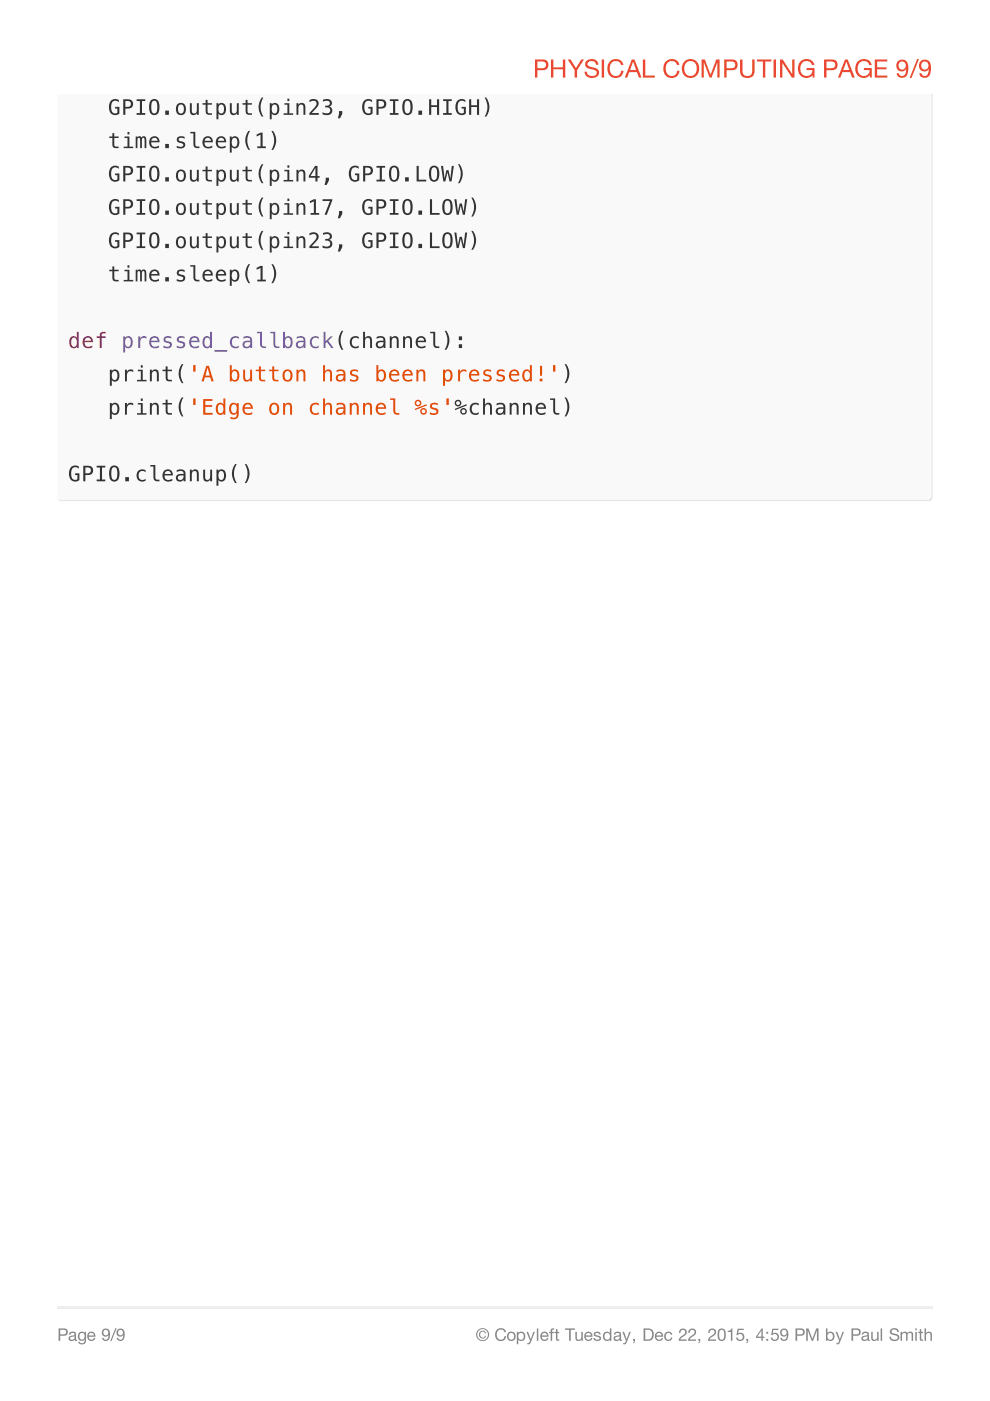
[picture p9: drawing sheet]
<svg xmlns="http://www.w3.org/2000/svg" width="210mm" height="297mm" viewBox="0 0 210 297" stroke-linecap="round" stroke-linejoin="round" font-family="sans-serif">
<g fill="#ec4634">
<path d="M113.9 13a2.16 2.16 0 0 1 1.7 .2 .72 .72 0 0 1 .1 .9 .72 .72 0 0 1-.8 .3h-1zM113.4 12.6v3.8h.5v-1.5a2.38 2.38 0 0 0 2.1-.3 1.17 1.17 0 0 0 .2-1.3 1.17 1.17 0 0 0-1.1-.7zM116.8 12.6v3.8h.5v-1.7h2v1.7h.6v-3.8h-.6v1.7h-2v-1.7zM120.4 12.6l1.4 2.3v1.5h.6v-1.5l1.4-2.3h-.6l-1.1 1.8-1.1-1.8zM124.4 12.9a1.04 1.04 0 0 0-.2 1.2 1.04 1.04 0 0 0 1.1 .6h.1a.79 .79 0 0 1 .9 .3 .79 .79 0 0 1 0 .9 1.2 1.2 0 0 1-1.9-.7h-.5a1.66 1.66 0 0 0 1.3 1.3 1.66 1.66 0 0 0 1.7-.6 1.17 1.17 0 0 0-1.3-1.6 .76 .76 0 0 1-.8-.3 .76 .76 0 0 1-.1-.8 1.03 1.03 0 0 1 1.7 .5h.5a1.47 1.47 0 0 0-1-1.2 1.47 1.47 0 0 0-1.5 .4zM127.6 12.6v3.8h.5v-3.8zM129.4 12.9a2.03 2.03 0 0 0-.5 2.4 2.03 2.03 0 0 0 2 1.2l.6-.2 .5-.7 .2-.6h-.5a1.24 1.24 0 0 1-1.5 1.1 1.24 1.24 0 0 1-.9-1.6 1.25 1.25 0 0 1 .8-1.5 1.25 1.25 0 0 1 1.6 .8h.5a1.65 1.65 0 0 0-2.8-.9zM134.2 13.1l.7 1.8h-1.3zM134 12.6l-1.5 3.8h.5l.4-1.1h1.6l.5 1.1h.5l-1.5-3.8zM136.3 12.6v3.8h2.5v-.4h-2v-3.4zM141.3 12.9a2.03 2.03 0 0 0-.6 2.4 2.03 2.03 0 0 0 2.1 1.2l.5-.2 .6-.7 .2-.6h-.5a1.24 1.24 0 0 1-1.5 1.1 1.24 1.24 0 0 1-.9-1.6 1.25 1.25 0 0 1 .8-1.5 1.25 1.25 0 0 1 1.5 .8h.5a1.65 1.65 0 0 0-2.7-.9zM145.5 13.3a1.43 1.43 0 0 1 1.8 0 1.43 1.43 0 0 1 .4 1.8 1.34 1.34 0 0 1-1.7 .9 1.34 1.34 0 0 1-.9-1.7zM145.2 13a1.99 1.99 0 0 0-.4 2.6 1.99 1.99 0 0 0 2.6 .6 1.98 1.98 0 0 0 .6-2.7 1.98 1.98 0 0 0-2.8-.5zM148.8 12.6v3.8h.4v-3.1l1.2 3.1h.5l1.2-3.1v3.1h.5v-3.8h-.7l-1.2 3.2-1.3-3.2zM154.1 13a2.16 2.16 0 0 1 1.6 .2 .72 .72 0 0 1 .1 .9 .72 .72 0 0 1-.7 .3h-1zM153.5 12.6v3.8h.6v-1.5a2.38 2.38 0 0 0 2-.3 1.17 1.17 0 0 0 .2-1.3 1.17 1.17 0 0 0-1.1-.7zM156.9 12.6v2.5a1.54 1.54 0 0 0 1.6 1.4 1.54 1.54 0 0 0 1.5-1.4v-2.5h-.5v2.5a1.03 1.03 0 0 1-1 1 1.03 1.03 0 0 1-1.1-1v-2.5zM160.5 12.6v.4h1.3v3.4h.5v-3.4h1.2v-.4zM164 12.6v3.8h.5v-3.8zM165.4 12.6v3.8h.5v-3l2 3h.6v-3.8h-.5v3.1l-2.1-3.1zM169.8 13a1.98 1.98 0 0 0-.4 2.5 1.98 1.98 0 0 0 2.5 .8l.3-.3 .2 .4h.3v-2h-1.7v.5h1.2a1.3 1.3 0 0 1-1.5 1.2 1.3 1.3 0 0 1-1-1.7 1.26 1.26 0 0 1 1-1.4 1.26 1.26 0 0 1 1.4 .8h.6a1.69 1.69 0 0 0-2.9-.8z" fill-rule="evenodd"/>
<path d="M175.2 13a2.16 2.16 0 0 1 1.7 .2 .72 .72 0 0 1 .1 .9 .72 .72 0 0 1-.8 .3h-1zM174.7 12.6v3.8h.5v-1.5a2.38 2.38 0 0 0 2.1-.3 1.17 1.17 0 0 0 .2-1.3 1.17 1.17 0 0 0-1.1-.7zM179.4 13.1l.7 1.8h-1.3zM179.2 12.6l-1.5 3.8h.5l.4-1.1h1.6l.5 1.1h.5l-1.5-3.8zM181.9 13a1.98 1.98 0 0 0-.4 2.5 1.98 1.98 0 0 0 2.5 .8l.4-.3 .1 .4h.3v-2h-1.6v.5h1.2a1.3 1.3 0 0 1-1.6 1.2 1.3 1.3 0 0 1-1-1.7 1.26 1.26 0 0 1 1-1.4 1.26 1.26 0 0 1 1.5 .8h.5a1.69 1.69 0 0 0-2.9-.8zM185.5 12.6v3.8h2.6v-.4h-2.1v-1.3h2v-.4h-2v-1.3h2.1v-.4zM190.4 13a1.2 1.2 0 0 0-.1 1.8 1.2 1.2 0 0 0 1.8-.2 1.01 1.01 0 0 1-.2 1.1 1.01 1.01 0 0 1-1.1 .3l-.2-.5h-.5a1.21 1.21 0 0 0 1.3 1 1.21 1.21 0 0 0 1.1-1.2 2.17 2.17 0 0 0-.7-2.6h-.2a1.34 1.34 0 0 0-1.2 .3zM190.8 13.2a.8 .8 0 0 1 1.1 .2 .8 .8 0 0 1-.2 1.1 .8 .8 0 0 1-1.1-.3v-.6zM194.5 12.5l-1.6 4h.4l1.5-4zM195.2 13a1.2 1.2 0 0 0-.1 1.8 1.2 1.2 0 0 0 1.8-.2 1.01 1.01 0 0 1-.2 1.1 1.01 1.01 0 0 1-1.1 .3l-.2-.5h-.5a1.21 1.21 0 0 0 1.3 1 1.21 1.21 0 0 0 1.1-1.2 2.17 2.17 0 0 0-.7-2.6h-.2a1.34 1.34 0 0 0-1.2 .3zM195.6 13.2a.8 .8 0 0 1 1.1 .2 .8 .8 0 0 1-.2 1.1 .8 .8 0 0 1-1.1-.3v-.6z" fill-rule="evenodd"/>
</g>
<g fill="#fff">
<path d="M9.9 276.9h190.1v9.9h-190.1z"/>
<path d="M12.1 276.9h185.7v5.4h-185.7z"/>
</g>
<path d="M12.1 276.9h185.7v.6h-185.7z" fill="#eee"/>
<g fill="#888">
<path d="M12.8 281.9h.7a.49 .49 0 0 1 .5 .5 .49 .49 0 0 1-.5 .5h-.7zM12.4 281.7v2.6h.4v-1.1a1.63 1.63 0 0 0 1.4-.2 .8 .8 0 0 0 .1-.9 .8 .8 0 0 0-.7-.4zM14.8 282.6l-.2 .4h.3a.41 .41 0 0 1 .5-.5 .41 .41 0 0 1 .3 .6l-.3 .1a.62 .62 0 0 0-.8 .3 .62 .62 0 0 0 .3 .8l.6-.1 .3-.2 .2 .3h.3v-.3l-.2-.1v-1a.8 .8 0 0 0-1.3-.3zM14.9 283.6l.9-.3v.3a.45 .45 0 0 1-.5 .5 .45 .45 0 0 1-.4-.5zM16.8 282.5a.91 .91 0 0 0-.2 1.4 .91 .91 0 0 0 1.3 .1 .59 .59 0 0 1-.2 .7 .59 .59 0 0 1-.8-.2h-.3a.86 .86 0 0 0 1 .5 .86 .86 0 0 0 .6-.9v-1.7h-.2v.2a.74 .74 0 0 0-1.2-.1zM17 282.7a.64 .64 0 0 1 .9 .6 .64 .64 0 0 1-.9 .6l-.2-.6zM19 282.8l.1-.1a.55 .55 0 0 1 .8 .4h-1.1zM18.7 282.6a.94 .94 0 0 0 .1 1.5 .94 .94 0 0 0 1.4-.4h-.3a.56 .56 0 0 1-.7 .3 .56 .56 0 0 1-.4-.6h1.4a.88 .88 0 0 0-.4-1 .88 .88 0 0 0-1.1 .2zM21.8 281.9a.82 .82 0 0 0 0 1.2 .82 .82 0 0 0 1.2-.1 .69 .69 0 0 1-.1 .8 .69 .69 0 0 1-.8 .1l-.1-.3h-.4a.86 .86 0 0 0 1.1 .7 .86 .86 0 0 0 .6-1.1 1.09 1.09 0 0 0-1-1.5zM21.8 282.5a.6 .6 0 0 1 1.2 0 .6 .6 0 0 1-1.2 0zM24.5 281.6l-1.1 2.7h.2l1.1-2.7zM24.9 281.9a.82 .82 0 0 0 0 1.2 .82 .82 0 0 0 1.2-.1 .69 .69 0 0 1-.1 .8 .69 .69 0 0 1-.8 .1l-.1-.3h-.4a.86 .86 0 0 0 1.1 .7 .86 .86 0 0 0 .6-1.1 1.09 1.09 0 0 0-1-1.5zM24.9 282.5a.6 .6 0 0 1 1.2 0 .6 .6 0 0 1-1.2 0z" fill-rule="evenodd"/>
<path d="M101.8 282.4a.8 .8 0 0 0 0 1.2 .8 .8 0 0 0 1.3-.4h-.3a.58 .58 0 0 1-.9 .2 .58 .58 0 0 1 .1-1h.5l.3 .3h.3a.75 .75 0 0 0-1.3-.3zM101.2 283a1.16 1.16 0 0 1 2.3 0 1.16 1.16 0 0 1-2.3 0zM100.9 283a1.4 1.4 0 0 0 2.8 0 1.4 1.4 0 0 0-2.8 0zM105.4 281.9a1.32 1.32 0 0 0-.2 1.9 1.32 1.32 0 0 0 1.9 .1l.2-.6h-.3a.85 .85 0 0 1-1 .7 .85 .85 0 0 1-.7-1.1 .85 .85 0 0 1 .6-1 .85 .85 0 0 1 1 .5h.4a1.14 1.14 0 0 0-1.9-.5zM108 282.8a.64 .64 0 0 1 1 .5 .64 .64 0 0 1-1 .6 .91 .91 0 0 1 0-1.1zM107.5 283.3a.97 .97 0 0 0 1.9 0 .97 .97 0 0 0-1.9 0zM109.6 282.4v2.6h.3v-1a.92 .92 0 0 0 1.3 .1 .92 .92 0 0 0 .1-1.3 .82 .82 0 0 0-1.4-.2v-.2zM110.1 282.7a.66 .66 0 0 1 .9 .6 .66 .66 0 0 1-.9 .6l-.2-.6zM111.6 282.4l.8 1.9-.3 .4h-.3v.3h.3l.4-.3 .9-2.3h-.3l-.6 1.5-.5-1.5zM113.8 281.7v2.6h.3v-2.6zM115 282.8l.2-.1a.55 .55 0 0 1 .8 .4h-1.1zM114.8 282.6a.94 .94 0 0 0 0 1.5 .94 .94 0 0 0 1.5-.4h-.3a.56 .56 0 0 1-.7 .3 .56 .56 0 0 1-.4-.6h1.4a.88 .88 0 0 0-.4-1 .88 .88 0 0 0-1.1 .2zM116.9 281.7l-.1 .7h-.4v.3h.4v1.6h.3v-1.6h.3v-.3h-.3v-.4l.4-.1v-.2zM117.9 281.8v.6h-.3v.3h.3v1.2a.44 .44 0 0 0 .2 .4 .44 .44 0 0 0 .5 0v-.3h-.3l-.1-.2v-1.1h.4v-.3h-.4v-.6zM119.8 281.7v.2h.9v2.4h.3v-2.4h.9v-.2zM122 282.4v1.2a.67 .67 0 0 0 .5 .7 .67 .67 0 0 0 .8-.3v.3h.3v-1.9h-.3v1.1a.49 .49 0 0 1-.4 .5 .49 .49 0 0 1-.6-.3v-1.3zM124.4 282.8l.1-.1a.55 .55 0 0 1 .8 .4h-1.1zM124.1 282.6a.94 .94 0 0 0 .1 1.5 .94 .94 0 0 0 1.4-.4h-.3a.56 .56 0 0 1-.7 .3 .56 .56 0 0 1-.4-.6h1.4a.88 .88 0 0 0-.4-1 .88 .88 0 0 0-1.1 .2zM126 282.5a.58 .58 0 0 0 0 .7 .58 .58 0 0 0 .6 .2 .36 .36 0 0 1 .5 .5 .36 .36 0 0 1-.6 .1l-.4-.3h-.3a.81 .81 0 0 0 .9 .6 .81 .81 0 0 0 .7-.7l-.2-.3-.6-.2a.31 .31 0 0 1-.4-.4 .31 .31 0 0 1 .6-.1l.2 .3h.4a.8 .8 0 0 0-1.4-.4zM128.4 282.7a.66 .66 0 0 1 .9 .6 .66 .66 0 0 1-.9 .6l-.2-.6zM128 282.6a.94 .94 0 0 0 0 1.4 .94 .94 0 0 0 1.3 0v.3h.3v-2.6h-.3v.9l-.3-.2a.87 .87 0 0 0-1 .2zM130.3 282.6l-.1 .4h.3a.41 .41 0 0 1 .5-.5 .41 .41 0 0 1 .3 .6l-.3 .1a.62 .62 0 0 0-.8 .3 .62 .62 0 0 0 .3 .8l.6-.1 .3-.2 .1 .3h.4v-.3l-.2-.1v-1a.8 .8 0 0 0-1.4-.3zM130.5 283.6l.9-.3v.3a.45 .45 0 0 1-.5 .5 .45 .45 0 0 1-.4-.5zM132 282.4l.7 1.9-.2 .4h-.4v.3h.4l.4-.3 .8-2.3h-.3l-.5 1.5-.6-1.5zM134.2 283.9v.4h.2l-.2 .5 .4-.4v-.5zM136.8 281.9h.6a1.02 1.02 0 0 1 .9 1.1 1.02 1.02 0 0 1-.9 1h-.6zM136.5 281.7v2.6h.9a1.31 1.31 0 0 0 1.2-1.3 1.31 1.31 0 0 0-1.2-1.3zM139.3 282.8l.2-.1a.55 .55 0 0 1 .8 .4h-1.1zM139.1 282.6a.94 .94 0 0 0 0 1.5 .94 .94 0 0 0 1.5-.4h-.3a.56 .56 0 0 1-.7 .3 .56 .56 0 0 1-.4-.6h1.4a.88 .88 0 0 0-.4-1 .88 .88 0 0 0-1.1 .2zM141 282.6a.95 .95 0 0 0 .1 1.5 .95 .95 0 0 0 1.4-.3l.1-.2h-.4a.59 .59 0 0 1-.8 .3 .59 .59 0 0 1-.2-.8 .53 .53 0 0 1 .5-.5 .53 .53 0 0 1 .5 .4h.3a.85 .85 0 0 0-.6-.7 .85 .85 0 0 0-.9 .3zM144.2 281.9l-.2 .7h.3a.54 .54 0 0 1 .4-.6 .54 .54 0 0 1 .6 .4 .54 .54 0 0 1-.4 .6l-.3 .2a1.23 1.23 0 0 0-.7 1.1h1.7v-.3h-1.3l.3-.5a1.03 1.03 0 0 0 .9-.6 1.03 1.03 0 0 0-.2-1.1l-.7-.1zM146.1 281.9l-.2 .7h.4a.54 .54 0 0 1 .4-.6 .54 .54 0 0 1 .6 .4 .54 .54 0 0 1-.4 .6l-.3 .2a1.23 1.23 0 0 0-.7 1.1h1.7v-.3h-1.4l.4-.5a1.03 1.03 0 0 0 .9-.6 1.03 1.03 0 0 0-.3-1.1l-.6-.1zM148.1 283.9v.4h.2l-.2 .5 .3-.4 .1-.5zM150.4 281.9l-.2 .7h.3a.54 .54 0 0 1 .4-.6 .54 .54 0 0 1 .6 .4 .54 .54 0 0 1-.4 .6l-.3 .2a1.23 1.23 0 0 0-.7 1.1h1.7v-.3h-1.3l.3-.5a1.03 1.03 0 0 0 .9-.6 1.03 1.03 0 0 0-.2-1.1l-.7-.1zM152.7 282.1a.62 .62 0 0 1 .7 .1 .62 .62 0 0 1 .2 .7v.1a.63 .63 0 0 1-.2 .8 .63 .63 0 0 1-.8 0l-.1-1.1zM152.4 281.9a1.96 1.96 0 0 0 .3 2.4 1.02 1.02 0 0 0 1-.4 1.02 1.02 0 0 0 .2-1v-.2a.87 .87 0 0 0-.5-.9 .87 .87 0 0 0-1 .1zM154.3 282.2v.2h.7v1.9h.3v-2.6h-.3a.64 .64 0 0 1-.7 .5zM156.4 281.7l-.3 1.4h.3a.6 .6 0 0 1 .9-.2 .6 .6 0 0 1 0 .9 .6 .6 0 0 1-.9-.2h-.3a.87 .87 0 0 0 1.1 .7 .87 .87 0 0 0 .5-1.2 .87 .87 0 0 0-1.2-.4l.1-.7h1.1v-.3zM158.2 283.9v.4h.2l-.2 .5 .4-.4v-.5zM161.4 282.1v1.3h-.8zM161.5 281.7l-1.2 1.7v.3h1.1v.6h.3v-.6h.4v-.3h-.4v-1.7zM162.5 282.4v.4h.4v-.4zM162.5 283.9v.4h.4v-.4zM163.7 281.7l-.2 1.4h.3a.6 .6 0 0 1 .9-.2 .6 .6 0 0 1-.1 .9 .6 .6 0 0 1-.9-.2h-.3a.87 .87 0 0 0 1.1 .7 .87 .87 0 0 0 .6-1.2 .87 .87 0 0 0-1.3-.4l.2-.7h1v-.3zM165.6 281.9a.82 .82 0 0 0 0 1.2 .82 .82 0 0 0 1.2-.1 .69 .69 0 0 1-.1 .8 .69 .69 0 0 1-.8 .1l-.1-.3h-.3a.86 .86 0 0 0 1 .7 .86 .86 0 0 0 .6-1.1 1.09 1.09 0 0 0-1-1.5zM165.7 282.5a.56 .56 0 0 1 1.1 0 .56 .56 0 0 1-1.1 0zM169 281.9h.7a.49 .49 0 0 1 .6 .5 .49 .49 0 0 1-.6 .5h-.7zM168.7 281.7v2.6h.3v-1.1a1.63 1.63 0 0 0 1.4-.2 .8 .8 0 0 0 .2-.9 .8 .8 0 0 0-.8-.4zM170.9 281.7v2.6h.4v-2.2l.8 2.2h.3l.8-2.2v2.2h.3v-2.6h-.4l-.9 2.2-.8-2.2zM175.1 281.7v2.6h.3v-.3a.92 .92 0 0 0 1.3 .1 .92 .92 0 0 0 .1-1.3 .82 .82 0 0 0-1.4-.2v-.9zM175.6 282.7a.66 .66 0 0 1 1 .6 .66 .66 0 0 1-1 .6l-.2-.6zM177.2 282.4l.7 1.9-.2 .4h-.3v.3h.3l.4-.3 .8-2.3h-.3l-.5 1.5-.6-1.5zM180.9 281.9h.7a.49 .49 0 0 1 .5 .5 .49 .49 0 0 1-.5 .5h-.7zM180.5 281.7v2.6h.4v-1.1a1.63 1.63 0 0 0 1.4-.2 .8 .8 0 0 0 .1-.9 .8 .8 0 0 0-.7-.4zM182.9 282.6l-.2 .4h.3a.41 .41 0 0 1 .5-.5 .41 .41 0 0 1 .3 .6l-.3 .1a.62 .62 0 0 0-.8 .3 .62 .62 0 0 0 .3 .8l.6-.1 .3-.2 .2 .3h.3v-.3l-.2-.1v-1a.8 .8 0 0 0-1.3-.3zM183 283.6l.9-.3v.3a.45 .45 0 0 1-.4 .5 .45 .45 0 0 1-.5-.5zM184.7 282.4v1.2a.67 .67 0 0 0 .5 .7 .67 .67 0 0 0 .8-.3v.3h.3v-1.9h-.3v1.1a.49 .49 0 0 1-.4 .5 .49 .49 0 0 1-.6-.3v-1.3zM186.7 281.7v2.6h.3v-2.6zM188.8 281.9a.77 .77 0 0 0 0 .9 .77 .77 0 0 0 .9 .3 .53 .53 0 0 1 .6 .6 .53 .53 0 0 1-.8 .3l-.5-.2-.1-.4h-.3a1.08 1.08 0 0 0 1 .9 1.08 1.08 0 0 0 1.1-.7 1.4 1.4 0 0 0-1.4-.9 .45 .45 0 0 1-.2-.7 .45 .45 0 0 1 .7-.1l.3 .2 .1 .3h.4a1.01 1.01 0 0 0-.7-.8 1.01 1.01 0 0 0-1.1 .3zM190.9 282.4v1.9h.3v-1.2a.43 .43 0 0 1 .4-.5 .43 .43 0 0 1 .5 .4v1.3h.3v-1.2a.44 .44 0 0 1 .4-.5 .44 .44 0 0 1 .5 .4v1.3h.3v-1.4a.65 .65 0 0 0-.5-.6 .65 .65 0 0 0-.7 .4 .66 .66 0 0 0-1.2 0v-.3zM194.1 281.7v.3h.3v-.3zM194.1 282.4v1.9h.3v-1.9zM195 281.8v.6h-.3v.3h.3v1.2a.44 .44 0 0 0 .2 .4 .44 .44 0 0 0 .5 0v-.3h-.3l-.1-.2v-1.1h.4v-.3h-.4v-.6zM196 281.7v2.6h.3v-1.1a.49 .49 0 0 1 .4-.6 .49 .49 0 0 1 .6 .4v1.3h.3v-1.3a.68 .68 0 0 0-.5-.6 .68 .68 0 0 0-.8 .3v-1z" fill-rule="evenodd"/>
</g>
<g fill="#fff">
<path d="M9.9 20.1h190.1v90.7h-190.1z"/>
<path d="M12.1 20.1h185.7v86.2h-185.7z"/>
</g>
<path d="M12.1 20.1h185.7v85.3a.85 .85 0 0 1-.9 .9h-183.9a.85 .85 0 0 1-.9-.9z" fill-rule="evenodd" fill="#f9f9f9"/>
<g fill="#333">
<path d="M23.6 21.2l.5-.2h.7l.4 .2v.5a.92 .92 0 0 0-1.1-.3 .92 .92 0 0 0-.5 1 1.18 1.18 0 0 0 1 1.6l.3-.1v-.9h-.5v-.3h.9v1.4a1.36 1.36 0 0 1-1.6 .1 1.36 1.36 0 0 1-.6-1.5l.1-.7zM26.6 21.4v1.3h.5a.62 .62 0 0 0 .7-.7 .62 .62 0 0 0-.7-.6zM26.1 21.1a1.94 1.94 0 0 1 2 .4 1 1 0 0 1 0 1.1 1 1 0 0 1-1 .4h-.5v1.3h-.5zM29 21.1h1.8v.3h-.7v2.6h.7v.3h-1.8v-.3h.7v-2.6h-.7zM32.3 21.5a2.47 2.47 0 0 0 .2 2.5h.2a1.27 1.27 0 0 0 .6-1.6 .69 .69 0 0 0-.1-.8 .69 .69 0 0 0-.9-.1zM32 21.2a1.1 1.1 0 0 1 1.3-.1 1.1 1.1 0 0 1 .5 1.2 1.56 1.56 0 0 1-1.1 2.1 1.3 1.3 0 0 1-1.1-1.7l.2-1zM35 23.5h.8v.8h-.8zM38 22.3a1.11 1.11 0 0 0 .4 1.8 1.04 1.04 0 0 0 .6-1 1.04 1.04 0 0 0-.6-.9zM37.6 22.1a1.13 1.13 0 0 1 1.4-.1 1.13 1.13 0 0 1 .4 1.4 1.06 1.06 0 0 1-1.2 1 1.06 1.06 0 0 1-.9-1.3zM40.3 21.9h.4v1.5a.56 .56 0 0 0 .6 .7 .56 .56 0 0 0 .4-.8v-1.4h.4v2.4h-.4v-.3a.8 .8 0 0 1-1 .4 .8 .8 0 0 1-.4-1zM43.6 21.2h.4v.7h.9v.3h-.9v1.6l.3 .2h.6v.3h-.7l-.5-.3-.1-1.8h-.7v-.3h.7zM45.9 21.9h.4v.3a.94 .94 0 0 1 1.2-.2 .94 .94 0 0 1 .4 1.1 .95 .95 0 0 1-.4 1.1 .95 .95 0 0 1-1.2-.2v1.3h-.4zM46.6 22.3a1.13 1.13 0 0 0 .3 1.8 1.06 1.06 0 0 0 .6-1 1.06 1.06 0 0 0-.6-.9zM48.7 21.9h.4v1.5a.56 .56 0 0 0 .7 .7 .56 .56 0 0 0 .4-.8v-1.4h.4v2.4h-.4v-.3a.8 .8 0 0 1-1 .4 .8 .8 0 0 1-.5-1zM52.1 21.2h.4v.7h.9v.3h-.9v1.6l.2 .2h.7v.3h-.8l-.4-.3-.1-1.8h-.7v-.3h.7zM55.5 20.7h.3a3.8 3.8 0 0 0 0 4h-.3a3.4 3.4 0 0 1 0-4zM57.2 21.9h.4v.3a.94 .94 0 0 1 1.2-.2 .94 .94 0 0 1 .4 1.1 .95 .95 0 0 1-.4 1.1 .95 .95 0 0 1-1.2-.2v1.3h-.4zM57.9 22.3a1.13 1.13 0 0 0 .3 1.8 1.06 1.06 0 0 0 .6-1 1.06 1.06 0 0 0-.6-.9zM60.3 21.9h1v2.1h.8v.3h-2v-.3h.8v-1.8h-.6zM60.9 20.9h.4v.5h-.4zM62.9 21.9h.4v.3a.8 .8 0 0 1 1-.3 .8 .8 0 0 1 .4 .9v1.5h-.4v-1.5a.56 .56 0 0 0-.6-.6 .56 .56 0 0 0-.4 .7v1.4h-.4zM65.6 21.2a1.18 1.18 0 0 1 1.3-.1 1.18 1.18 0 0 1 .6 1l-.2 .5-1.2 1.4h1.5v.3h-2v-.3l.9-1a1.03 1.03 0 0 0 .3-1.6h-.5l-.7 .3zM68.5 21.1a1.21 1.21 0 0 1 1.9 .9l-.3 .4-.3 .2a.99 .99 0 0 1 .6 1.3 .99 .99 0 0 1-1.4 .5l-.6-.2v-.4a.93 .93 0 0 0 1 .3 .93 .93 0 0 0 .6-.9l-.3-.4h-.7v-.4a.62 .62 0 0 0 .7-.1 .62 .62 0 0 0 .1-.8l-.5-.1-.8 .1zM71.9 23.5h.7v.6l-.5 1h-.5zM77.3 21.2l.5-.2h.7l.4 .2v.5a.92 .92 0 0 0-1.1-.3 .92 .92 0 0 0-.5 1 1.18 1.18 0 0 0 .9 1.6l.4-.1v-.9h-.5v-.3h.9v1.4a1.36 1.36 0 0 1-1.6 .1 1.36 1.36 0 0 1-.6-1.5l.1-.7zM80.3 21.4v1.3h.5a.62 .62 0 0 0 .6-.7 .62 .62 0 0 0-.6-.6zM79.8 21.1a1.94 1.94 0 0 1 2 .4 1 1 0 0 1 0 1.1 1 1 0 0 1-1 .4h-.5v1.3h-.5zM82.7 21.1h1.8v.3h-.7v2.6h.7v.3h-1.8v-.3h.6v-2.6h-.6zM86 21.5a2.47 2.47 0 0 0 .2 2.5h.2a1.27 1.27 0 0 0 .6-1.6 .69 .69 0 0 0-.2-.8 .69 .69 0 0 0-.8-.1zM85.7 21.2a1.1 1.1 0 0 1 1.3-.1 1.1 1.1 0 0 1 .5 1.2 1.56 1.56 0 0 1-1.1 2.1 1.3 1.3 0 0 1-1.1-1.7l.1-1zM88.7 23.5h.8v.8h-.8zM91 21.1h.4v1.2h1.3v-1.2h.4v3.2h-.4v-1.6h-1.3v1.6h-.4zM94 21.1h1.8v.3h-.7v2.6h.7v.3h-1.8v-.3h.6v-2.6h-.6zM97.1 21.2l.5-.2h.7l.4 .2v.5a.92 .92 0 0 0-1.1-.3 .92 .92 0 0 0-.6 1 1.18 1.18 0 0 0 1 1.6l.3-.1v-.9h-.4v-.3h.9v1.4a1.36 1.36 0 0 1-1.6 .1 1.36 1.36 0 0 1-.6-1.5v-.7zM99.5 21.1h.4v1.2h1.2v-1.2h.5v3.2h-.5v-1.6h-1.2v1.6h-.4zM102.8 20.7h.3a3.4 3.4 0 0 1 0 4h-.3a3.8 3.8 0 0 0 0-4z" fill-rule="evenodd"/>
<path d="M23.8 28.2h.4v.7h1v.4h-1l.1 1.5 .2 .3h.7v.3h-.8l-.5-.3-.1-1.8h-.6v-.4h.6zM26.4 28.9h1v2.2h.8v.3h-2v-.3h.8v-1.8h-.6zM27 28h.4v.5h-.4zM28.8 28.9h.3v.2a.48 .48 0 0 1 .5-.2 .48 .48 0 0 1 .4 .3 .54 .54 0 0 1 .7-.3 .54 .54 0 0 1 .3 .7v1.8h-.3l-.1-1.9-.2-.3-.3 .3v1.9h-.4v-1.9l-.3-.3-.2 .3-.1 1.9h-.3zM31.9 29.2a1.09 1.09 0 0 1 1.3-.2 1.09 1.09 0 0 1 .6 1.2h-1.7a.95 .95 0 0 0 .5 .9 .95 .95 0 0 0 1.1-.2v.4a1.36 1.36 0 0 1-1.8-.2 1.36 1.36 0 0 1 0-1.9zM32.3 29.4l-.2 .5h1.3a.65 .65 0 0 0-.4-.6 .65 .65 0 0 0-.7 .1zM35 30.5h.8v.9h-.8zM37.7 29.1l.4-.2h.7l.3 .1v.4a.83 .83 0 0 0-1.2 .2l.2 .3a1.08 1.08 0 0 1 1.2 .8 1.18 1.18 0 0 1-1.8 .6v-.4l.1 .1a.83 .83 0 0 0 1.3-.3l-.3-.3a.93 .93 0 0 1-1.1-1zM40.4 28h1v2.5a.44 .44 0 0 0 .4 .6h.5v.3h-.8l-.4-.4-.1-2.7h-.6zM43.2 29.2a1.09 1.09 0 0 1 1.3-.2 1.09 1.09 0 0 1 .6 1.2h-1.7a.95 .95 0 0 0 .5 .9 .95 .95 0 0 0 1.1-.2v.4a1.36 1.36 0 0 1-1.8-.2 1.36 1.36 0 0 1 0-1.9zM43.6 29.4l-.2 .5h1.3a.65 .65 0 0 0-.4-.6 .65 .65 0 0 0-.7 .1zM46.1 29.2a1.09 1.09 0 0 1 1.3-.2 1.09 1.09 0 0 1 .5 1.2h-1.7a.95 .95 0 0 0 .6 .9 .95 .95 0 0 0 1-.2v.4a1.36 1.36 0 0 1-1.8-.2 1.36 1.36 0 0 1 .1-1.9zM46.4 29.4l-.2 .5h1.3a.65 .65 0 0 0-.4-.6 .65 .65 0 0 0-.7 .1zM48.7 28.9h.4v.4a.94 .94 0 0 1 1.2-.3 .94 .94 0 0 1 .4 1.2 .95 .95 0 0 1-.4 1.1 .95 .95 0 0 1-1.2-.2v1.3h-.4zM49.4 29.3a1.13 1.13 0 0 0 .3 1.8 1.06 1.06 0 0 0 .6-.9 1.06 1.06 0 0 0-.6-1zM52.7 27.8h.3a3.8 3.8 0 0 0 0 4h-.3a3.4 3.4 0 0 1 0-4z" fill-rule="evenodd"/>
<path d="M54.4 28.5l.8-.4h.5v2.9h.7v.4h-1.9v-.4h.7v-2.5l-.8 .4z" fill-rule="evenodd"/>
<path d="M57.5 27.8h.4a3.4 3.4 0 0 1 0 4h-.4a3.8 3.8 0 0 0 0-4z" fill-rule="evenodd"/>
<path d="M23.6 35.4l.5-.3 .7 .1 .4 .2v.4a.92 .92 0 0 0-1.1-.2 .92 .92 0 0 0-.5 .9 1.18 1.18 0 0 0 1 1.7l.3-.2v-.9h-.5v-.3h.9v1.4a1.36 1.36 0 0 1-1.6 .1 1.36 1.36 0 0 1-.6-1.5l.1-.7zM26.6 35.5v1.3h.5a.62 .62 0 0 0 .7-.6 .62 .62 0 0 0-.7-.7zM26.1 35.2a1.94 1.94 0 0 1 2 .4 1 1 0 0 1 0 1.1 1 1 0 0 1-1 .4h-.5v1.4h-.5zM29 35.2h1.8v.4h-.7v2.5h.7v.4h-1.8v-.4h.7v-2.5h-.7zM32.3 35.6a2.47 2.47 0 0 0 .2 2.5l.2 .1a1.27 1.27 0 0 0 .6-1.7 .69 .69 0 0 0-.1-.8 .69 .69 0 0 0-.9-.1zM32 35.4a1.1 1.1 0 0 1 1.3-.1 1.1 1.1 0 0 1 .5 1.1 1.56 1.56 0 0 1-1.1 2.1 1.3 1.3 0 0 1-1.1-1.7l.2-1zM35 37.6h.8v.9h-.8zM38 36.4a1.11 1.11 0 0 0 .4 1.8 1.04 1.04 0 0 0 .6-1 1.04 1.04 0 0 0-.6-.9zM37.6 36.3a1.13 1.13 0 0 1 1.4-.2 1.13 1.13 0 0 1 .4 1.4 1.06 1.06 0 0 1-1.2 1 1.06 1.06 0 0 1-.9-1.3zM40.3 36h.4v1.5a.56 .56 0 0 0 .6 .7 .56 .56 0 0 0 .4-.8v-1.4h.4v2.5h-.4v-.4a.8 .8 0 0 1-1 .4 .8 .8 0 0 1-.4-1zM43.6 35.3h.4v.7h.9v.3h-.9v1.6l.3 .2h.6v.4h-.7l-.5-.4-.1-1.8h-.7v-.3h.7zM45.9 36h.4v.3a.94 .94 0 0 1 1.2-.2 .94 .94 0 0 1 .4 1.1 .95 .95 0 0 1-.4 1.2 .95 .95 0 0 1-1.2-.2v1.2h-.4zM46.6 36.4a1.13 1.13 0 0 0 .3 1.8 1.06 1.06 0 0 0 .6-1 1.06 1.06 0 0 0-.6-.9zM48.7 36h.4v1.5a.56 .56 0 0 0 .7 .7 .56 .56 0 0 0 .4-.8v-1.4h.4v2.5h-.4v-.4a.8 .8 0 0 1-1 .4 .8 .8 0 0 1-.5-1zM52.1 35.3h.4v.7h.9v.3h-.9v1.6l.2 .2h.7v.4h-.8l-.4-.4-.1-1.8h-.7v-.3h.7zM55.5 34.8h.3a3.8 3.8 0 0 0 0 4h-.3a3.4 3.4 0 0 1 0-4zM57.2 36h.4v.3a.94 .94 0 0 1 1.2-.2 .94 .94 0 0 1 .4 1.1 .95 .95 0 0 1-.4 1.2 .95 .95 0 0 1-1.2-.2v1.2h-.4zM57.9 36.4a1.13 1.13 0 0 0 .3 1.8 1.06 1.06 0 0 0 .6-1 1.06 1.06 0 0 0-.6-.9zM60.3 36h1v2.2h.8v.3h-2v-.3h.8v-1.9h-.6zM60.9 35h.4v.6h-.4zM62.9 36h.4v.4a.8 .8 0 0 1 1-.4 .8 .8 0 0 1 .4 .9v1.6h-.4v-1.6a.56 .56 0 0 0-.6-.6 .56 .56 0 0 0-.4 .8v1.4h-.4zM66.9 35.6l-1.1 1.7h1.1zM66.8 35.2h.5v2.1h.5v.4h-.5v.8h-.4v-.8h-1.4v-.4zM69.1 37.7h.6v.6l-.4 .9h-.5zM74.5 35.4l.5-.3 .7 .1 .4 .2v.4a.92 .92 0 0 0-1.1-.2 .92 .92 0 0 0-.6 .9 1.18 1.18 0 0 0 1 1.7l.3-.2v-.9h-.4v-.3h.9v1.4a1.36 1.36 0 0 1-1.6 .1 1.36 1.36 0 0 1-.6-1.5v-.7zM77.4 35.5v1.3h.6a.62 .62 0 0 0 .6-.6 .62 .62 0 0 0-.6-.7zM77 35.2a1.94 1.94 0 0 1 1.9 .4 1 1 0 0 1 0 1.1 1 1 0 0 1-.9 .4h-.6v1.4h-.4zM79.8 35.2h1.9v.4h-.7v2.5h.7v.4h-1.9v-.4h.7v-2.5h-.7zM83.2 35.6a2.47 2.47 0 0 0 .2 2.5l.2 .1a1.27 1.27 0 0 0 .6-1.7 .69 .69 0 0 0-.2-.8 .69 .69 0 0 0-.8-.1zM82.9 35.4a1.1 1.1 0 0 1 1.2-.1 1.1 1.1 0 0 1 .6 1.1 1.56 1.56 0 0 1-1.1 2.1 1.3 1.3 0 0 1-1.1-1.7l.1-1zM85.9 37.6h.8v.9h-.8zM88.3 35.2h.5v2.9h1.6v.4h-2.1zM91.7 35.6a2.47 2.47 0 0 0 .1 2.5l.2 .1a1.27 1.27 0 0 0 .7-1.7 .69 .69 0 0 0-.2-.8 .69 .69 0 0 0-.8-.1zM91.4 35.4a1.1 1.1 0 0 1 1.2-.1 1.1 1.1 0 0 1 .5 1.1 1.56 1.56 0 0 1-1.1 2.1 1.3 1.3 0 0 1-1.1-1.7l.2-1zM93.5 35.2h.4l.4 2.7 .3-1.8h.5l.4 1.8 .3-2.7h.4l-.5 3.3h-.4l-.4-2-.5 2h-.4zM97.1 34.8h.4a3.4 3.4 0 0 1 0 4h-.4a3.8 3.8 0 0 0 0-4z" fill-rule="evenodd"/>
<path d="M23.6 42.4l.5-.2h.7l.4 .2v.5a.92 .92 0 0 0-1.1-.3 .92 .92 0 0 0-.5 1 1.18 1.18 0 0 0 1 1.6l.3-.1v-.9h-.5v-.4h.9v1.5a1.36 1.36 0 0 1-1.6 .1 1.36 1.36 0 0 1-.6-1.5l.1-.7zM26.6 42.6v1.2h.5a.62 .62 0 0 0 .7-.6 .62 .62 0 0 0-.7-.6zM26.1 42.2a1.94 1.94 0 0 1 2 .5 1 1 0 0 1 0 1.1 1 1 0 0 1-1 .4h-.5v1.3h-.5zM29 42.2h1.8v.4h-.7v2.6h.7v.3h-1.8v-.3h.7v-2.6h-.7zM32.3 42.7a2.47 2.47 0 0 0 .2 2.5h.2a1.27 1.27 0 0 0 .6-1.6 .69 .69 0 0 0-.1-.9 .69 .69 0 0 0-.9 0zM32 42.4a1.1 1.1 0 0 1 1.3-.1 1.1 1.1 0 0 1 .5 1.2 1.56 1.56 0 0 1-1.1 2.1 1.3 1.3 0 0 1-1.1-1.7l.2-1.1zM35 44.6h.8v.9h-.8zM38 43.5a1.11 1.11 0 0 0 .4 1.8 1.04 1.04 0 0 0 .6-1 1.04 1.04 0 0 0-.6-1zM37.6 43.3a1.13 1.13 0 0 1 1.4-.1 1.13 1.13 0 0 1 .4 1.4 1.06 1.06 0 0 1-1.2 1 1.06 1.06 0 0 1-.9-1.3zM40.3 43.1h.4v1.5a.56 .56 0 0 0 .6 .6 .56 .56 0 0 0 .4-.7v-1.4h.4v2.4h-.4v-.3a.8 .8 0 0 1-1 .3 .8 .8 0 0 1-.4-.9zM43.6 42.4h.4v.7h.9v.3h-.9v1.6l.3 .2h.6v.3h-.7l-.5-.3-.1-1.8h-.7v-.3h.7zM45.9 43.1h.4v.3a.94 .94 0 0 1 1.2-.3 .94 .94 0 0 1 .4 1.2 .95 .95 0 0 1-.4 1.1 .95 .95 0 0 1-1.2-.2v1.3h-.4zM46.6 43.5a1.13 1.13 0 0 0 .3 1.8 1.06 1.06 0 0 0 .6-1 1.06 1.06 0 0 0-.6-1zM48.7 43.1h.4v1.5a.56 .56 0 0 0 .7 .6 .56 .56 0 0 0 .4-.7v-1.4h.4v2.4h-.4v-.3a.8 .8 0 0 1-1 .3 .8 .8 0 0 1-.5-.9zM52.1 42.4h.4v.7h.9v.3h-.9v1.6l.2 .2h.7v.3h-.8l-.4-.3-.1-1.8h-.7v-.3h.7zM55.5 41.9h.3a3.8 3.8 0 0 0 0 4h-.3a3.4 3.4 0 0 1 0-4zM57.2 43.1h.4v.3a.94 .94 0 0 1 1.2-.3 .94 .94 0 0 1 .4 1.2 .95 .95 0 0 1-.4 1.1 .95 .95 0 0 1-1.2-.2v1.3h-.4zM57.9 43.5a1.13 1.13 0 0 0 .3 1.8 1.06 1.06 0 0 0 .6-1 1.06 1.06 0 0 0-.6-1zM60.3 43.1h1v2.1h.8v.3h-2v-.3h.8v-1.8h-.6zM60.9 42.1h.4v.5h-.4zM62.9 43.1h.4v.3a.8 .8 0 0 1 1-.3 .8 .8 0 0 1 .4 .9v1.5h-.4v-1.5a.56 .56 0 0 0-.6-.6 .56 .56 0 0 0-.4 .7v1.4h-.4zM65.7 42.6l.8-.3h.5v2.9h.7v.3h-1.8v-.3h.6v-2.5l-.8 .4zM68.4 42.2h2.1l-1.2 3.3h-.5l1.2-2.9h-1.6zM71.9 44.7h.7v.6l-.5 1h-.5zM77.3 42.4l.5-.2h.7l.4 .2v.5a.92 .92 0 0 0-1.1-.3 .92 .92 0 0 0-.5 1 1.18 1.18 0 0 0 .9 1.6l.4-.1v-.9h-.5v-.4h.9v1.5a1.36 1.36 0 0 1-1.6 .1 1.36 1.36 0 0 1-.6-1.5l.1-.7zM80.3 42.6v1.2h.5a.62 .62 0 0 0 .6-.6 .62 .62 0 0 0-.6-.6zM79.8 42.2a1.94 1.94 0 0 1 2 .5 1 1 0 0 1 0 1.1 1 1 0 0 1-1 .4h-.5v1.3h-.5zM82.7 42.2h1.8v.4h-.7v2.6h.7v.3h-1.8v-.3h.6v-2.6h-.6zM86 42.7a2.47 2.47 0 0 0 .2 2.5h.2a1.27 1.27 0 0 0 .6-1.6 .69 .69 0 0 0-.2-.9 .69 .69 0 0 0-.8 0zM85.7 42.4a1.1 1.1 0 0 1 1.3-.1 1.1 1.1 0 0 1 .5 1.2 1.56 1.56 0 0 1-1.1 2.1 1.3 1.3 0 0 1-1.1-1.7l.1-1.1zM88.7 44.6h.8v.9h-.8zM91.2 42.2h.4v3h1.6v.3h-2zM94.5 42.7a2.47 2.47 0 0 0 .2 2.5h.2a1.27 1.27 0 0 0 .6-1.6 .69 .69 0 0 0-.2-.9 .69 .69 0 0 0-.8 0zM94.2 42.4a1.1 1.1 0 0 1 1.2-.1 1.1 1.1 0 0 1 .6 1.2 1.56 1.56 0 0 1-1.1 2.1 1.3 1.3 0 0 1-1.1-1.7l.1-1.1zM96.3 42.2h.5l.3 2.7 .4-1.8h.4l.4 1.8 .3-2.7h.5l-.5 3.3h-.5l-.4-1.9-.5 1.9h-.4zM99.9 41.9h.4a3.4 3.4 0 0 1 0 4h-.4a3.8 3.8 0 0 0 0-4z" fill-rule="evenodd"/>
<path d="M23.6 49.5l.5-.2h.7l.4 .2v.4a.92 .92 0 0 0-1.1-.2 .92 .92 0 0 0-.5 .9 1.18 1.18 0 0 0 1 1.7l.3-.1v-.9h-.5v-.4h.9v1.4a1.36 1.36 0 0 1-1.6 .2 1.36 1.36 0 0 1-.6-1.5l.1-.8zM26.6 49.7v1.2h.5a.62 .62 0 0 0 .7-.6 .62 .62 0 0 0-.7-.6zM26.1 49.3a1.94 1.94 0 0 1 2 .4 1 1 0 0 1 0 1.1 1 1 0 0 1-1 .5h-.5v1.3h-.5zM29 49.3h1.8v.4h-.7v2.5h.7v.4h-1.8v-.4h.7v-2.5h-.7zM32.3 49.7a2.47 2.47 0 0 0 .2 2.6h.2a1.27 1.27 0 0 0 .6-1.7 .69 .69 0 0 0-.1-.8 .69 .69 0 0 0-.9-.1zM32 49.5a1.1 1.1 0 0 1 1.3-.1 1.1 1.1 0 0 1 .5 1.2 1.56 1.56 0 0 1-1.1 2.1 1.3 1.3 0 0 1-1.1-1.7l.2-1.1zM35 51.7h.8v.9h-.8zM38 50.5a1.11 1.11 0 0 0 .4 1.8 1.04 1.04 0 0 0 .6-.9 1.04 1.04 0 0 0-.6-1zM37.6 50.4a1.13 1.13 0 0 1 1.4-.1 1.13 1.13 0 0 1 .4 1.4 1.06 1.06 0 0 1-1.2 1 1.06 1.06 0 0 1-.9-1.3zM40.3 50.1h.4v1.6a.56 .56 0 0 0 .6 .6 .56 .56 0 0 0 .4-.8v-1.4h.4v2.5h-.4v-.4a.8 .8 0 0 1-1 .4 .8 .8 0 0 1-.4-.9zM43.6 49.4h.4v.7h.9v.3h-.9v1.6l.3 .2 .6 .1v.3h-.7l-.5-.3-.1-1.9h-.7v-.3h.7zM45.9 50.1h.4v.3a.94 .94 0 0 1 1.2-.2 .94 .94 0 0 1 .4 1.2 .95 .95 0 0 1-.4 1.1 .95 .95 0 0 1-1.2-.2v1.2h-.4zM46.6 50.5a1.13 1.13 0 0 0 .3 1.8 1.06 1.06 0 0 0 .6-.9 1.06 1.06 0 0 0-.6-1zM48.7 50.1h.4v1.6a.56 .56 0 0 0 .7 .6 .56 .56 0 0 0 .4-.8v-1.4h.4v2.5h-.4v-.4a.8 .8 0 0 1-1 .4 .8 .8 0 0 1-.5-.9zM52.1 49.4h.4v.7h.9v.3h-.9v1.6l.2 .2 .7 .1v.3h-.8l-.4-.3-.1-1.9h-.7v-.3h.7zM55.5 48.9h.3a3.8 3.8 0 0 0 0 4.1h-.3a3.4 3.4 0 0 1 0-4.1zM57.2 50.1h.4v.3a.94 .94 0 0 1 1.2-.2 .94 .94 0 0 1 .4 1.2 .95 .95 0 0 1-.4 1.1 .95 .95 0 0 1-1.2-.2v1.2h-.4zM57.9 50.5a1.13 1.13 0 0 0 .3 1.8 1.06 1.06 0 0 0 .6-.9 1.06 1.06 0 0 0-.6-1zM60.3 50.1h1v2.2h.8v.3h-2v-.3h.8v-1.8h-.6zM60.9 49.2h.4v.5h-.4zM62.9 50.1h.4v.4a.8 .8 0 0 1 1-.4 .8 .8 0 0 1 .4 1v1.5h-.4v-1.5a.56 .56 0 0 0-.6-.7 .56 .56 0 0 0-.4 .8v1.4h-.4zM65.6 49.5a1.18 1.18 0 0 1 1.3-.2 1.18 1.18 0 0 1 .6 1.1l-.2 .5-1.2 1.3h1.5v.4h-2v-.4l.9-.9a1.03 1.03 0 0 0 .3-1.6l-.5-.1-.7 .3zM68.5 49.4a1.21 1.21 0 0 1 1.9 .9l-.3 .4-.3 .1a.99 .99 0 0 1 .6 1.4 .99 .99 0 0 1-1.4 .4l-.6-.1v-.4a.93 .93 0 0 0 1 .2 .93 .93 0 0 0 .6-.8l-.3-.4-.7-.1v-.3a.62 .62 0 0 0 .7-.1 .62 .62 0 0 0 .1-.8l-.5-.2-.8 .2zM71.9 51.8h.7v.6l-.5 .9h-.5zM77.3 49.5l.5-.2h.7l.4 .2v.4a.92 .92 0 0 0-1.1-.2 .92 .92 0 0 0-.5 .9 1.18 1.18 0 0 0 .9 1.7l.4-.1v-.9h-.5v-.4h.9v1.4a1.36 1.36 0 0 1-1.6 .2 1.36 1.36 0 0 1-.6-1.5l.1-.8zM80.3 49.7v1.2h.5a.62 .62 0 0 0 .6-.6 .62 .62 0 0 0-.6-.6zM79.8 49.3a1.94 1.94 0 0 1 2 .4 1 1 0 0 1 0 1.1 1 1 0 0 1-1 .5h-.5v1.3h-.5zM82.7 49.3h1.8v.4h-.7v2.5h.7v.4h-1.8v-.4h.6v-2.5h-.6zM86 49.7a2.47 2.47 0 0 0 .2 2.6h.2a1.27 1.27 0 0 0 .6-1.7 .69 .69 0 0 0-.2-.8 .69 .69 0 0 0-.8-.1zM85.7 49.5a1.1 1.1 0 0 1 1.3-.1 1.1 1.1 0 0 1 .5 1.2 1.56 1.56 0 0 1-1.1 2.1 1.3 1.3 0 0 1-1.1-1.7l.1-1.1zM88.7 51.7h.8v.9h-.8zM91.2 49.3h.4v2.9h1.6v.4h-2zM94.5 49.7a2.47 2.47 0 0 0 .2 2.6h.2a1.27 1.27 0 0 0 .6-1.7 .69 .69 0 0 0-.2-.8 .69 .69 0 0 0-.8-.1zM94.2 49.5a1.1 1.1 0 0 1 1.2-.1 1.1 1.1 0 0 1 .6 1.2 1.56 1.56 0 0 1-1.1 2.1 1.3 1.3 0 0 1-1.1-1.7l.1-1.1zM96.3 49.3h.5l.3 2.7 .4-1.8h.4l.4 1.8 .3-2.7h.5l-.5 3.3h-.5l-.4-2-.5 2h-.4zM99.9 48.9h.4a3.4 3.4 0 0 1 0 4.1h-.4a3.8 3.8 0 0 0 0-4.1z" fill-rule="evenodd"/>
<path d="M23.8 56.5h.4v.7h1v.3h-1l.1 1.6 .2 .2h.7v.4l-.8-.1-.5-.3-.1-1.8h-.6v-.3h.6zM26.4 57.2h1v2.1h.8v.4h-2v-.4h.8v-1.8h-.6zM27 56.2h.4v.6h-.4zM28.8 57.2h.3v.2a.48 .48 0 0 1 .5-.3 .48 .48 0 0 1 .4 .3 .54 .54 0 0 1 .7-.2 .54 .54 0 0 1 .3 .7v1.8h-.3l-.1-2-.2-.2-.3 .2v2h-.4v-2l-.3-.2-.2 .2-.1 2h-.3zM31.9 57.5a1.09 1.09 0 0 1 1.3-.3 1.09 1.09 0 0 1 .6 1.2h-1.7a.95 .95 0 0 0 .5 1 .95 .95 0 0 0 1.1-.3v.4a1.36 1.36 0 0 1-1.8-.2 1.36 1.36 0 0 1 0-1.8zM32.3 57.7l-.2 .4h1.3a.65 .65 0 0 0-.4-.6 .65 .65 0 0 0-.7 .2zM35 58.8h.8v.9h-.8zM37.7 57.3l.4-.1h.7l.3 .1v.4a.83 .83 0 0 0-1.2 .1l.2 .3a1.08 1.08 0 0 1 1.2 .8 1.18 1.18 0 0 1-1.8 .7v-.4h.1a.83 .83 0 0 0 1.3-.2l-.3-.3a.93 .93 0 0 1-1.1-1zM40.4 56.2h1v2.6a.44 .44 0 0 0 .4 .5h.5v.4l-.8-.1-.4-.3-.1-2.8h-.6zM43.2 57.5a1.09 1.09 0 0 1 1.3-.3 1.09 1.09 0 0 1 .6 1.2h-1.7a.95 .95 0 0 0 .5 1 .95 .95 0 0 0 1.1-.3v.4a1.36 1.36 0 0 1-1.8-.2 1.36 1.36 0 0 1 0-1.8zM43.6 57.7l-.2 .4h1.3a.65 .65 0 0 0-.4-.6 .65 .65 0 0 0-.7 .2zM46.1 57.5a1.09 1.09 0 0 1 1.3-.3 1.09 1.09 0 0 1 .5 1.2h-1.7a.95 .95 0 0 0 .6 1 .95 .95 0 0 0 1-.3v.4a1.36 1.36 0 0 1-1.8-.2 1.36 1.36 0 0 1 .1-1.8zM46.4 57.7l-.2 .4h1.3a.65 .65 0 0 0-.4-.6 .65 .65 0 0 0-.7 .2zM48.7 57.2h.4v.3a.94 .94 0 0 1 1.2-.2 .94 .94 0 0 1 .4 1.1 .95 .95 0 0 1-.4 1.2 .95 .95 0 0 1-1.2-.2v1.2h-.4zM49.4 57.6a1.13 1.13 0 0 0 .3 1.8 1.06 1.06 0 0 0 .6-1 1.06 1.06 0 0 0-.6-.9zM52.7 56h.3a3.8 3.8 0 0 0 0 4h-.3a3.4 3.4 0 0 1 0-4z" fill-rule="evenodd"/>
<path d="M54.4 56.8l.8-.4h.5v2.9h.7v.4h-1.9v-.4h.7v-2.5l-.8 .4z" fill-rule="evenodd"/>
<path d="M57.5 56h.4a3.4 3.4 0 0 1 0 4h-.4a3.8 3.8 0 0 0 0-4z" fill-rule="evenodd"/>
</g>
<path d="M14.9 71.6l.7-.3 .4 .1 .3 .2v-1.2h.4v3.4h-.4v-.3a.95 .95 0 0 1-1.2 .2 .95 .95 0 0 1-.4-1.2zM15.4 71.7a1.14 1.14 0 0 0 .3 1.8 1.06 1.06 0 0 0 .6-.9 1.06 1.06 0 0 0-.6-1zM17.8 71.6a1.09 1.09 0 0 1 1.3-.2 1.09 1.09 0 0 1 .6 1.1h-1.8a.95 .95 0 0 0 .6 1 .95 .95 0 0 0 1.1-.2v.4a1.36 1.36 0 0 1-1.8-.3 1.36 1.36 0 0 1 0-1.8zM18.2 71.8l-.2 .4h1.3a.65 .65 0 0 0-.4-.6 .65 .65 0 0 0-.7 .2zM20.5 71.3h.6a.86 .86 0 0 1 .4-.9 .86 .86 0 0 1 .9 0v.3h-.7l-.1 .2-.1 .4h.9v.3h-.9v2.2h-.4v-2.2h-.6z" fill-rule="evenodd" fill="#a71d5d"/>
<path d="M26.1 71.3h.4v.3a.94 .94 0 0 1 1.2-.2 .94 .94 0 0 1 .4 1.2 .95 .95 0 0 1-.4 1.1 .95 .95 0 0 1-1.2-.2v1.2h-.4zM26.8 71.7a1.13 1.13 0 0 0 .3 1.8 1.06 1.06 0 0 0 .6-.9 1.06 1.06 0 0 0-.6-1zM29.3 71.3h.4v.5a.9 .9 0 0 1 1.4-.4v.4a.81 .81 0 0 0-1-.1 .81 .81 0 0 0-.4 .9v1.2h-.4zM31.9 71.6a1.09 1.09 0 0 1 1.3-.2 1.09 1.09 0 0 1 .6 1.1h-1.7a.95 .95 0 0 0 .5 1 .95 .95 0 0 0 1.1-.2v.4a1.36 1.36 0 0 1-1.8-.3 1.36 1.36 0 0 1 0-1.8zM32.3 71.8l-.2 .4h1.3a.65 .65 0 0 0-.4-.6 .65 .65 0 0 0-.7 .2zM34.9 71.5l.4-.2h.7l.3 .1v.4a.83 .83 0 0 0-1.2 .2l.2 .3a1.08 1.08 0 0 1 1.1 .8 1.18 1.18 0 0 1-1.8 .6v-.4l.2 .1a.83 .83 0 0 0 1.2-.3l-.2-.3a.93 .93 0 0 1-1.1-1zM37.7 71.5l.4-.2h.7l.3 .1v.4a.83 .83 0 0 0-1.2 .2l.2 .3a1.08 1.08 0 0 1 1.2 .8 1.18 1.18 0 0 1-1.8 .6v-.4l.1 .1a.83 .83 0 0 0 1.3-.3l-.3-.3a.93 .93 0 0 1-1.1-1zM40.4 71.6a1.09 1.09 0 0 1 1.3-.2 1.09 1.09 0 0 1 .6 1.1h-1.8a.95 .95 0 0 0 .6 1 .95 .95 0 0 0 1.1-.2v.4a1.36 1.36 0 0 1-1.8-.3 1.36 1.36 0 0 1 0-1.8zM40.8 71.8l-.2 .4h1.3a.65 .65 0 0 0-.4-.6 .65 .65 0 0 0-.7 .2zM43.2 71.6l.7-.3 .4 .1 .2 .2v-1.2h.5v3.4h-.5v-.3a.95 .95 0 0 1-1.2 .2 .95 .95 0 0 1-.4-1.2zM43.6 71.7a1.14 1.14 0 0 0 .3 1.8 1.06 1.06 0 0 0 .6-.9 1.06 1.06 0 0 0-.6-1zM45.5 74.2h2.7v.4h-2.7zM49.1 71.6a1.35 1.35 0 0 1 1.5-.2v.5a.9 .9 0 0 0-1.2 0 .9 .9 0 0 0 0 1.3 .9 .9 0 0 0 1.2 0v.5a1.31 1.31 0 0 1-1.7-.3 1.31 1.31 0 0 1 .2-1.8zM51.9 72.8a.59 .59 0 0 0 .5 .8 .59 .59 0 0 0 .6-.7l.1-.4-.8 .1zM51.6 71.4a1.13 1.13 0 0 1 1.2-.1 1.13 1.13 0 0 1 .7 1.1v1.4h-.4v-.4a.86 .86 0 0 1-1.1 .5 .86 .86 0 0 1-.5-1.1 .86 .86 0 0 1 1-.6h.6a.82 .82 0 0 0-.6-.6 .82 .82 0 0 0-.9 .2zM54.5 70.3h1v2.6a.44 .44 0 0 0 .4 .5h.5v.4h-.7l-.5-.4-.1-2.7h-.6zM57.3 70.3h1.1v2.6a.44 .44 0 0 0 .4 .5h.4v.4h-.7l-.5-.4v-2.7h-.7zM60.7 71.7a1.13 1.13 0 0 0 .3 1.8 1.06 1.06 0 0 0 .6-.9 1.06 1.06 0 0 0-.6-1zM60 70.4h.4v1.2a.94 .94 0 0 1 1.2-.2 .94 .94 0 0 1 .5 1.1 .95 .95 0 0 1-.5 1.2 .95 .95 0 0 1-1.2-.2v.3h-.4zM63.2 72.8a.59 .59 0 0 0 .5 .8 .59 .59 0 0 0 .6-.7l.1-.4-.8 .1zM62.9 71.4a1.13 1.13 0 0 1 1.3-.1 1.13 1.13 0 0 1 .6 1.1v1.4h-.4v-.4a.86 .86 0 0 1-1.1 .5 .86 .86 0 0 1-.5-1.1 .86 .86 0 0 1 1-.6h.6a.82 .82 0 0 0-.6-.6 .82 .82 0 0 0-.9 .2zM66 71.6a1.35 1.35 0 0 1 1.6-.2v.5a.9 .9 0 0 0-1.2 0 .9 .9 0 0 0 0 1.3 .9 .9 0 0 0 1.2 0v.5a1.31 1.31 0 0 1-1.7-.3 1.31 1.31 0 0 1 .1-1.8zM68.6 70.4h.4v1.9l1.1-1h.5l-1 .9 1.1 1.6h-.5l-.9-1.3-.3 .3v1h-.4z" fill-rule="evenodd" fill="#795da3"/>
<g fill="#333">
<path d="M72.4 70.1h.4a3.8 3.8 0 0 0 0 4.1h-.4a3.4 3.4 0 0 1 0-4.1zM74.5 71.6a1.35 1.35 0 0 1 1.6-.2v.5a.9 .9 0 0 0-1.3 0 .9 .9 0 0 0 0 1.3 .9 .9 0 0 0 1.3 0v.5a1.31 1.31 0 0 1-1.8-.3 1.31 1.31 0 0 1 .2-1.8zM77 70.4h.4v1.3a.8 .8 0 0 1 1-.4 .8 .8 0 0 1 .5 1v1.5h-.4v-1.5a.56 .56 0 0 0-.7-.7 .56 .56 0 0 0-.4 .8v1.4h-.4zM80.2 72.8a.59 .59 0 0 0 .4 .8 .59 .59 0 0 0 .7-.7v-.4l-.7 .1zM79.9 71.4a1.13 1.13 0 0 1 1.2-.1 1.13 1.13 0 0 1 .6 1.1v1.4h-.4v-.4a.86 .86 0 0 1-1.1 .5 .86 .86 0 0 1-.5-1.1 .86 .86 0 0 1 1.1-.6h.5a.82 .82 0 0 0-.6-.6 .82 .82 0 0 0-.8 .2zM82.6 71.3h.4v.4a.8 .8 0 0 1 1-.4 .8 .8 0 0 1 .5 1v1.5h-.4v-1.5a.56 .56 0 0 0-.6-.7 .56 .56 0 0 0-.5 .8v1.4h-.4zM85.5 71.3h.4v.4a.8 .8 0 0 1 1-.4 .8 .8 0 0 1 .5 1v1.5h-.5v-1.5a.56 .56 0 0 0-.6-.7 .56 .56 0 0 0-.4 .8v1.4h-.4zM88.4 71.6a1.09 1.09 0 0 1 1.4-.2 1.09 1.09 0 0 1 .5 1.1h-1.7a.95 .95 0 0 0 .5 1 .95 .95 0 0 0 1.1-.2v.4a1.36 1.36 0 0 1-1.8-.3 1.36 1.36 0 0 1 0-1.8zM88.8 71.8l-.2 .4h1.3a.65 .65 0 0 0-.4-.6 .65 .65 0 0 0-.7 .2zM91.2 70.3h1.1v2.6a.44 .44 0 0 0 .4 .5h.4v.4h-.7l-.4-.4-.1-2.7h-.7zM94.3 70.1h.3a3.4 3.4 0 0 1 0 4.1h-.3a3.8 3.8 0 0 0 0-4.1z" fill-rule="evenodd"/>
<path d="M97.3 71.3h.7v.8h-.7zM97.3 73h.7v.8h-.7z" fill-rule="evenodd"/>
<path d="M23.3 78.4h.4v.3a.94 .94 0 0 1 1.2-.2 .94 .94 0 0 1 .4 1.1 .95 .95 0 0 1-.4 1.2 .95 .95 0 0 1-1.2-.3v1.3h-.4zM24 78.8a1.13 1.13 0 0 0 .3 1.8 1.06 1.06 0 0 0 .6-1 1.06 1.06 0 0 0-.6-.9zM26.5 78.4h.4v.5a.9 .9 0 0 1 1.3-.4v.4a.81 .81 0 0 0-.9-.1 .81 .81 0 0 0-.4 .8v1.3h-.4zM29.2 78.4h1.1v2.1h.8v.4h-2v-.4h.8v-1.8h-.7zM29.9 77.4h.4v.5h-.4zM31.8 78.4h.4v.4a.8 .8 0 0 1 1-.4 .8 .8 0 0 1 .5 .9v1.6h-.4v-1.6a.56 .56 0 0 0-.7-.6 .56 .56 0 0 0-.4 .8v1.4h-.4zM35.1 77.7h.4v.7h1v.3h-1l.1 1.6 .2 .2h.7v.4l-.8-.1-.5-.3-.1-1.8h-.6v-.3h.6zM38.5 77.2h.4a3.8 3.8 0 0 0 0 4h-.4a3.4 3.4 0 0 1 0-4z" fill-rule="evenodd"/>
</g>
<path d="M41 77.4h.5v1.4h-.5zM44 78l-.5 1.6h1zM43.7 77.6h.6l1 3.3h-.5l-.2-.9h-1.2l-.2 .9h-.5zM49.4 78.8a1.13 1.13 0 0 0 .3 1.8 1.06 1.06 0 0 0 .6-1 1.06 1.06 0 0 0-.6-.9zM48.7 77.4h.4v1.3a.94 .94 0 0 1 1.2-.2 .94 .94 0 0 1 .5 1.1 .95 .95 0 0 1-.5 1.1 .95 .95 0 0 1-1.2-.2v.4h-.4zM51.6 78.4h.4v1.5a.56 .56 0 0 0 .6 .7 .56 .56 0 0 0 .4-.8v-1.4h.4v2.5h-.4v-.4a.8 .8 0 0 1-1 .4 .8 .8 0 0 1-.4-1zM54.9 77.7h.4v.7h.9v.3h-.9v1.6l.3 .2h.6v.4l-.7-.1-.5-.3-.1-1.8h-.7v-.3h.7zM57.7 77.7h.4v.7h1v.3h-1l.1 1.6 .2 .2h.7v.4l-.8-.1-.5-.3-.1-1.8h-.6v-.3h.6zM60.6 78.8a1.11 1.11 0 0 0 .4 1.8 1.04 1.04 0 0 0 .6-1 1.04 1.04 0 0 0-.6-.9zM60.2 78.7a1.13 1.13 0 0 1 1.4-.2 1.13 1.13 0 0 1 .4 1.4 1.06 1.06 0 0 1-1.2 1 1.06 1.06 0 0 1-.9-1.3zM62.9 78.4h.4v.4a.8 .8 0 0 1 1-.4 .8 .8 0 0 1 .4 .9v1.6h-.4v-1.6a.56 .56 0 0 0-.6-.6 .56 .56 0 0 0-.4 .8v1.4h-.4zM68.5 77.4h.4v1.4a.8 .8 0 0 1 1-.4 .8 .8 0 0 1 .5 .9v1.6h-.4v-1.6a.56 .56 0 0 0-.6-.6 .56 .56 0 0 0-.5 .8v1.4h-.4zM71.7 79.8a.59 .59 0 0 0 .5 .8 .59 .59 0 0 0 .6-.6v-.4h-.7zM71.4 78.5a1.13 1.13 0 0 1 1.2-.2 1.13 1.13 0 0 1 .6 1.1v1.5h-.4v-.4a.86 .86 0 0 1-1.1 .4 .86 .86 0 0 1-.5-1.1 .86 .86 0 0 1 1.1-.5h.5a.82 .82 0 0 0-.6-.7 .82 .82 0 0 0-.8 .3zM74.5 78.5l.4-.2 .6 .1 .4 .1v.4a.83 .83 0 0 0-1.3 .1l.2 .3a1.08 1.08 0 0 1 1.2 .8 1.18 1.18 0 0 1-1.8 .7v-.5l.2 .1a.83 .83 0 0 0 1.2-.2l-.2-.3a.93 .93 0 0 1-1.2-1.1zM80.5 78.8a1.13 1.13 0 0 0 .3 1.8 1.06 1.06 0 0 0 .6-1 1.06 1.06 0 0 0-.6-.9zM79.8 77.4h.4v1.3a.94 .94 0 0 1 1.2-.2 .94 .94 0 0 1 .4 1.1 .95 .95 0 0 1-.4 1.1 .95 .95 0 0 1-1.2-.2v.4h-.4zM82.8 78.7a1.09 1.09 0 0 1 1.3-.3 1.09 1.09 0 0 1 .6 1.2h-1.8a.95 .95 0 0 0 .6 1 .95 .95 0 0 0 1.1-.3v.4a1.36 1.36 0 0 1-1.9-.2 1.36 1.36 0 0 1 .1-1.8zM83.1 78.9l-.2 .4h1.4a.65 .65 0 0 0-.4-.6 .65 .65 0 0 0-.8 .2zM85.6 78.7a1.09 1.09 0 0 1 1.3-.3 1.09 1.09 0 0 1 .6 1.2h-1.8a.95 .95 0 0 0 .6 1 .95 .95 0 0 0 1.1-.3v.4a1.36 1.36 0 0 1-1.8-.2 1.36 1.36 0 0 1 0-1.8zM86 78.9l-.2 .4h1.3a.65 .65 0 0 0-.4-.6 .65 .65 0 0 0-.7 .2zM88.3 78.4h.4v.4a.8 .8 0 0 1 1-.4 .8 .8 0 0 1 .5 .9v1.6h-.4v-1.6a.56 .56 0 0 0-.7-.6 .56 .56 0 0 0-.4 .8v1.4h-.4zM93.9 78.4h.4v.3a.94 .94 0 0 1 1.2-.2 .94 .94 0 0 1 .5 1.1 .95 .95 0 0 1-.5 1.2 .95 .95 0 0 1-1.2-.3v1.3h-.4zM94.6 78.8a1.13 1.13 0 0 0 .3 1.8 1.06 1.06 0 0 0 .6-1 1.06 1.06 0 0 0-.6-.9zM97.1 78.4h.4v.5a.9 .9 0 0 1 1.4-.4v.4a.81 .81 0 0 0-.9-.1 .81 .81 0 0 0-.5 .8v1.3h-.4zM99.7 78.7a1.09 1.09 0 0 1 1.4-.3 1.09 1.09 0 0 1 .5 1.2h-1.7a.95 .95 0 0 0 .5 1 .95 .95 0 0 0 1.1-.3v.4a1.36 1.36 0 0 1-1.8-.2 1.36 1.36 0 0 1 0-1.8zM100.1 78.9l-.2 .4h1.3a.65 .65 0 0 0-.4-.6 .65 .65 0 0 0-.7 .2zM102.7 78.5l.4-.2 .7 .1 .3 .1v.4a.83 .83 0 0 0-1.2 .1l.2 .3a1.08 1.08 0 0 1 1.2 .8 1.18 1.18 0 0 1-1.8 .7v-.5l.1 .1a.83 .83 0 0 0 1.2-.2l-.2-.3a.93 .93 0 0 1-1.1-1.1zM105.5 78.5l.4-.2 .7 .1 .4 .1v.4a.83 .83 0 0 0-1.3 .1l.2 .3a1.08 1.08 0 0 1 1.2 .8 1.18 1.18 0 0 1-1.8 .7v-.5l.1 .1a.83 .83 0 0 0 1.3-.2l-.3-.3a.93 .93 0 0 1-1.1-1.1zM108.2 78.7a1.09 1.09 0 0 1 1.3-.3 1.09 1.09 0 0 1 .6 1.2h-1.8a.95 .95 0 0 0 .6 1 .95 .95 0 0 0 1.1-.3v.4a1.36 1.36 0 0 1-1.8-.2 1.36 1.36 0 0 1 0-1.8zM108.6 78.9l-.2 .4h1.3a.65 .65 0 0 0-.4-.6 .65 .65 0 0 0-.7 .2zM111 78.7l.7-.4 .4 .1 .3 .3v-1.3h.4v3.5h-.4v-.4a.95 .95 0 0 1-1.3 .3 .95 .95 0 0 1-.4-1.2zM111.4 78.8a1.14 1.14 0 0 0 .4 1.8 1.06 1.06 0 0 0 .6-1 1.06 1.06 0 0 0-.6-.9zM114.5 77.6h.4v2.1h-.4zM114.4 80.3h.6v.6h-.6zM117.3 77.4h.4v1.4h-.4z" fill-rule="evenodd" fill="#df5000"/>
<g fill="#333">
<path d="M119.7 77.2h.4a3.4 3.4 0 0 1 0 4h-.4a3.8 3.8 0 0 0 0-4z" fill-rule="evenodd"/>
<path d="M23.3 85.4h.4v.4a.94 .94 0 0 1 1.2-.3 .94 .94 0 0 1 .4 1.2 .95 .95 0 0 1-.4 1.1 .95 .95 0 0 1-1.2-.2v1.3h-.4zM24 85.8a1.13 1.13 0 0 0 .3 1.8 1.06 1.06 0 0 0 .6-.9 1.06 1.06 0 0 0-.6-1zM26.5 85.4h.4v.5a.9 .9 0 0 1 1.3-.4v.5a.81 .81 0 0 0-.9-.2 .81 .81 0 0 0-.4 .9v1.2h-.4zM29.2 85.5h1.1v2.1h.8v.3h-2v-.3h.8v-1.8h-.7zM29.9 84.5h.4v.5h-.4zM31.8 85.4h.4v.4a.8 .8 0 0 1 1-.4 .8 .8 0 0 1 .5 1v1.5h-.4v-1.5a.56 .56 0 0 0-.7-.7 .56 .56 0 0 0-.4 .8v1.4h-.4zM35.1 84.7h.4v.7h1v.4h-1l.1 1.5 .2 .3h.7v.3h-.8l-.5-.3-.1-1.8h-.6v-.4h.6zM38.5 84.3h.4a3.8 3.8 0 0 0 0 4h-.4a3.4 3.4 0 0 1 0-4z" fill-rule="evenodd"/>
</g>
<path d="M41 84.5h.5v1.4h-.5zM43.1 84.6h1.9v.4h-1.5v.9h1.5v.4h-1.5v1.2h1.6v.4h-2zM46 85.7l.7-.3 .4 .1 .3 .3v-1.3h.4v3.4h-.4v-.3a.95 .95 0 0 1-1.2 .2 .95 .95 0 0 1-.5-1.1zM46.4 85.8a1.14 1.14 0 0 0 .4 1.8 1.06 1.06 0 0 0 .6-.9 1.06 1.06 0 0 0-.6-1zM49.3 85.8a1.09 1.09 0 0 0 .3 1.8 1.04 1.04 0 0 0 .6-.9 1.04 1.04 0 0 0-.6-1zM49 85.5l.7-.1 .5 .4v-.3h.4v2.3a1.15 1.15 0 0 1-1.7 1v-.4a.8 .8 0 0 0 1 .1 .8 .8 0 0 0 .3-1 .93 .93 0 0 1-1.2 .3 .93 .93 0 0 1-.4-1.1l.1-.7zM51.7 85.7a1.09 1.09 0 0 1 1.3-.2 1.09 1.09 0 0 1 .6 1.2h-1.8a.95 .95 0 0 0 .6 .9 .95 .95 0 0 0 1.1-.2v.4a1.36 1.36 0 0 1-1.8-.2 1.36 1.36 0 0 1 0-1.9zM52.1 85.9l-.2 .5h1.3a.65 .65 0 0 0-.4-.6 .65 .65 0 0 0-.7 .1zM57.8 85.8a1.11 1.11 0 0 0 .3 1.8 1.04 1.04 0 0 0 .7-.9 1.04 1.04 0 0 0-.7-1zM57.4 85.7a1.13 1.13 0 0 1 1.4-.1 1.13 1.13 0 0 1 .4 1.4 1.06 1.06 0 0 1-1.2 1 1.06 1.06 0 0 1-.9-1.3zM60 85.4h.4v.4a.8 .8 0 0 1 1-.4 .8 .8 0 0 1 .5 1v1.5h-.4v-1.5a.56 .56 0 0 0-.6-.7 .56 .56 0 0 0-.5 .8v1.4h-.4zM66 85.7a1.35 1.35 0 0 1 1.6-.1v.4a.9 .9 0 0 0-1.2 .1 .9 .9 0 0 0 0 1.2 .9 .9 0 0 0 1.2 .1v.4a1.31 1.31 0 0 1-1.7-.3 1.31 1.31 0 0 1 .1-1.8zM68.5 84.5h.4v1.3a.8 .8 0 0 1 1-.4 .8 .8 0 0 1 .5 1v1.5h-.4v-1.5a.56 .56 0 0 0-.6-.7 .56 .56 0 0 0-.5 .8v1.4h-.4zM71.7 86.9a.59 .59 0 0 0 .5 .8 .59 .59 0 0 0 .6-.7v-.3h-.7zM71.4 85.6a1.13 1.13 0 0 1 1.2-.2 1.13 1.13 0 0 1 .6 1.1v1.4h-.4v-.3a.86 .86 0 0 1-1.1 .4 .86 .86 0 0 1-.5-1.1 .86 .86 0 0 1 1.1-.5h.5a.82 .82 0 0 0-.6-.7 .82 .82 0 0 0-.8 .3zM74.2 85.4h.4v.4a.8 .8 0 0 1 1-.4 .8 .8 0 0 1 .5 1v1.5h-.5v-1.5a.56 .56 0 0 0-.6-.7 .56 .56 0 0 0-.4 .8v1.4h-.4zM77 85.4h.4v.4a.8 .8 0 0 1 1-.4 .8 .8 0 0 1 .5 1v1.5h-.4v-1.5a.56 .56 0 0 0-.7-.7 .56 .56 0 0 0-.4 .8v1.4h-.4zM80 85.7a1.09 1.09 0 0 1 1.3-.2 1.09 1.09 0 0 1 .6 1.2h-1.8a.95 .95 0 0 0 .6 .9 .95 .95 0 0 0 1-.2v.4a1.36 1.36 0 0 1-1.8-.2 1.36 1.36 0 0 1 .1-1.9zM80.3 85.9l-.2 .5h1.3a.65 .65 0 0 0-.4-.6 .65 .65 0 0 0-.7 .1zM82.7 84.5h1.1v2.5a.44 .44 0 0 0 .4 .6h.5v.3h-.8l-.4-.4-.1-2.7h-.7zM89.4 87.2a.41 .41 0 0 0 .8 0 .41 .41 0 0 0-.8 0zM89.1 87.2a.71 .71 0 0 1 1.4 0 .71 .71 0 0 1-1.4 0zM87.9 86.7l2.5-1 .1 .3-2.5 .9zM88.2 85.5a.41 .41 0 0 0 .8 0 .41 .41 0 0 0-.8 0zM87.9 85.5a.71 .71 0 0 1 1.4 0 .71 .71 0 0 1-1.4 0zM91.4 85.6l.4-.2h.7l.3 .1v.4a.83 .83 0 0 0-1.2 .2l.2 .3a1.08 1.08 0 0 1 1.2 .8 1.18 1.18 0 0 1-1.8 .6v-.4l.1 .1a.83 .83 0 0 0 1.2-.3l-.2-.3a.93 .93 0 0 1-1.1-1zM94.7 84.5h.4v1.4h-.4z" fill-rule="evenodd" fill="#df5000"/>
<g fill="#333">
<path d="M97.9 87.2a.41 .41 0 0 0 .8 0 .41 .41 0 0 0-.8 0zM97.6 87.2a.71 .71 0 0 1 1.4 0 .71 .71 0 0 1-1.4 0zM96.4 86.7l2.5-1 .1 .3-2.5 .9zM96.7 85.5a.41 .41 0 0 0 .8 0 .41 .41 0 0 0-.8 0zM96.4 85.5a.71 .71 0 0 1 1.4 0 .71 .71 0 0 1-1.4 0zM99.9 85.7a1.35 1.35 0 0 1 1.6-.1v.4a.9 .9 0 0 0-1.2 .1 .9 .9 0 0 0 0 1.2 .9 .9 0 0 0 1.2 .1v.4a1.31 1.31 0 0 1-1.7-.3 1.31 1.31 0 0 1 .1-1.8zM102.4 84.5h.4v1.3a.8 .8 0 0 1 1-.4 .8 .8 0 0 1 .5 1v1.5h-.4v-1.5a.56 .56 0 0 0-.6-.7 .56 .56 0 0 0-.5 .8v1.4h-.4zM105.6 86.9a.59 .59 0 0 0 .5 .8 .59 .59 0 0 0 .6-.7v-.3h-.7zM105.3 85.6a1.13 1.13 0 0 1 1.2-.2 1.13 1.13 0 0 1 .6 1.1v1.4h-.4v-.3a.86 .86 0 0 1-1.1 .4 .86 .86 0 0 1-.5-1.1 .86 .86 0 0 1 1.1-.5h.5a.82 .82 0 0 0-.6-.7 .82 .82 0 0 0-.8 .3zM108.1 85.4h.4v.4a.8 .8 0 0 1 1-.4 .8 .8 0 0 1 .5 1v1.5h-.5v-1.5a.56 .56 0 0 0-.6-.7 .56 .56 0 0 0-.4 .8v1.4h-.4zM110.9 85.4h.4v.4a.8 .8 0 0 1 1-.4 .8 .8 0 0 1 .5 1v1.5h-.4v-1.5a.56 .56 0 0 0-.7-.7 .56 .56 0 0 0-.4 .8v1.4h-.4zM113.9 85.7a1.09 1.09 0 0 1 1.3-.2 1.09 1.09 0 0 1 .6 1.2h-1.8a.95 .95 0 0 0 .6 .9 .95 .95 0 0 0 1-.2v.4a1.36 1.36 0 0 1-1.8-.2 1.36 1.36 0 0 1 .1-1.9zM114.2 85.9l-.2 .5h1.4a.65 .65 0 0 0-.5-.6 .65 .65 0 0 0-.7 .1zM116.6 84.5h1.1v2.5a.44 .44 0 0 0 .4 .6h.5v.3h-.8l-.4-.4-.1-2.7h-.7zM119.7 84.3h.4a3.4 3.4 0 0 1 0 4h-.4a3.8 3.8 0 0 0 0-4z" fill-rule="evenodd"/>
<path d="M15.2 98.9l.5-.2h.7l.3 .2v.5a.92 .92 0 0 0-1.1-.3 .92 .92 0 0 0-.5 1 1.18 1.18 0 0 0 1 1.6l.3-.1v-.9h-.5v-.3h.9v1.4a1.36 1.36 0 0 1-1.6 .1 1.36 1.36 0 0 1-.6-1.5l.1-.7zM18.1 99.1v1.3h.5a.62 .62 0 0 0 .7-.7 .62 .62 0 0 0-.7-.6zM17.7 98.7a1.94 1.94 0 0 1 1.9 .5 1 1 0 0 1 0 1.1 1 1 0 0 1-1 .4h-.5v1.3h-.4zM20.5 98.7h1.8v.4h-.7v2.6h.7v.3h-1.8v-.3h.7v-2.6h-.7zM23.9 99.2a2.47 2.47 0 0 0 .1 2.5h.2a1.27 1.27 0 0 0 .7-1.6 .69 .69 0 0 0-.2-.8 .69 .69 0 0 0-.8-.1zM23.6 98.9a1.1 1.1 0 0 1 1.2-.1 1.1 1.1 0 0 1 .5 1.2 1.56 1.56 0 0 1-1.1 2.1 1.3 1.3 0 0 1-1.1-1.7l.2-1zM26.6 101.2h.7v.8h-.7zM29.3 99.9a1.35 1.35 0 0 1 1.6-.2v.4a.9 .9 0 0 0-1.3 .1 .9 .9 0 0 0 0 1.2 .9 .9 0 0 0 1.3 .1v.4a1.31 1.31 0 0 1-1.8-.3 1.31 1.31 0 0 1 .2-1.7zM31.9 98.6h1v2.6a.44 .44 0 0 0 .4 .5h.5v.3h-.7l-.5-.4-.1-2.7h-.6zM34.8 99.9a1.09 1.09 0 0 1 1.3-.3 1.09 1.09 0 0 1 .5 1.2h-1.7a.95 .95 0 0 0 .6 .9 .95 .95 0 0 0 1-.2v.4a1.36 1.36 0 0 1-1.8-.2 1.36 1.36 0 0 1 .1-1.8zM35.1 100.1l-.2 .4h1.3a.65 .65 0 0 0-.4-.6 .65 .65 0 0 0-.7 .2zM37.8 101a.59 .59 0 0 0 .5 .8 .59 .59 0 0 0 .6-.7v-.3h-.7zM37.5 99.7a1.13 1.13 0 0 1 1.2-.2 1.13 1.13 0 0 1 .6 1.1v1.4h-.4v-.3a.86 .86 0 0 1-1.1 .4 .86 .86 0 0 1-.5-1.1 .86 .86 0 0 1 1.1-.5h.5a.82 .82 0 0 0-.6-.7 .82 .82 0 0 0-.8 .3zM40.3 99.6h.4v.3a.8 .8 0 0 1 1-.3 .8 .8 0 0 1 .4 .9v1.5h-.4v-1.5a.56 .56 0 0 0-.6-.6 .56 .56 0 0 0-.4 .7v1.4h-.4zM43.1 99.6h.4v1.5a.56 .56 0 0 0 .6 .7 .56 .56 0 0 0 .5-.8v-1.4h.4v2.4h-.4v-.3a.8 .8 0 0 1-1 .4 .8 .8 0 0 1-.5-1zM45.9 99.6h.4v.3a.94 .94 0 0 1 1.2-.2 .94 .94 0 0 1 .4 1.1 .95 .95 0 0 1-.4 1.1 .95 .95 0 0 1-1.2-.2v1.3h-.4zM46.6 100a1.13 1.13 0 0 0 .3 1.8 1.06 1.06 0 0 0 .6-1 1.06 1.06 0 0 0-.6-.9zM49.8 98.4h.4a3.8 3.8 0 0 0 0 4h-.4a3.4 3.4 0 0 1 0-4zM51.9 98.4h.3a3.4 3.4 0 0 1 0 4h-.3a3.8 3.8 0 0 0 0-4z" fill-rule="evenodd"/>
</g>
</svg>
